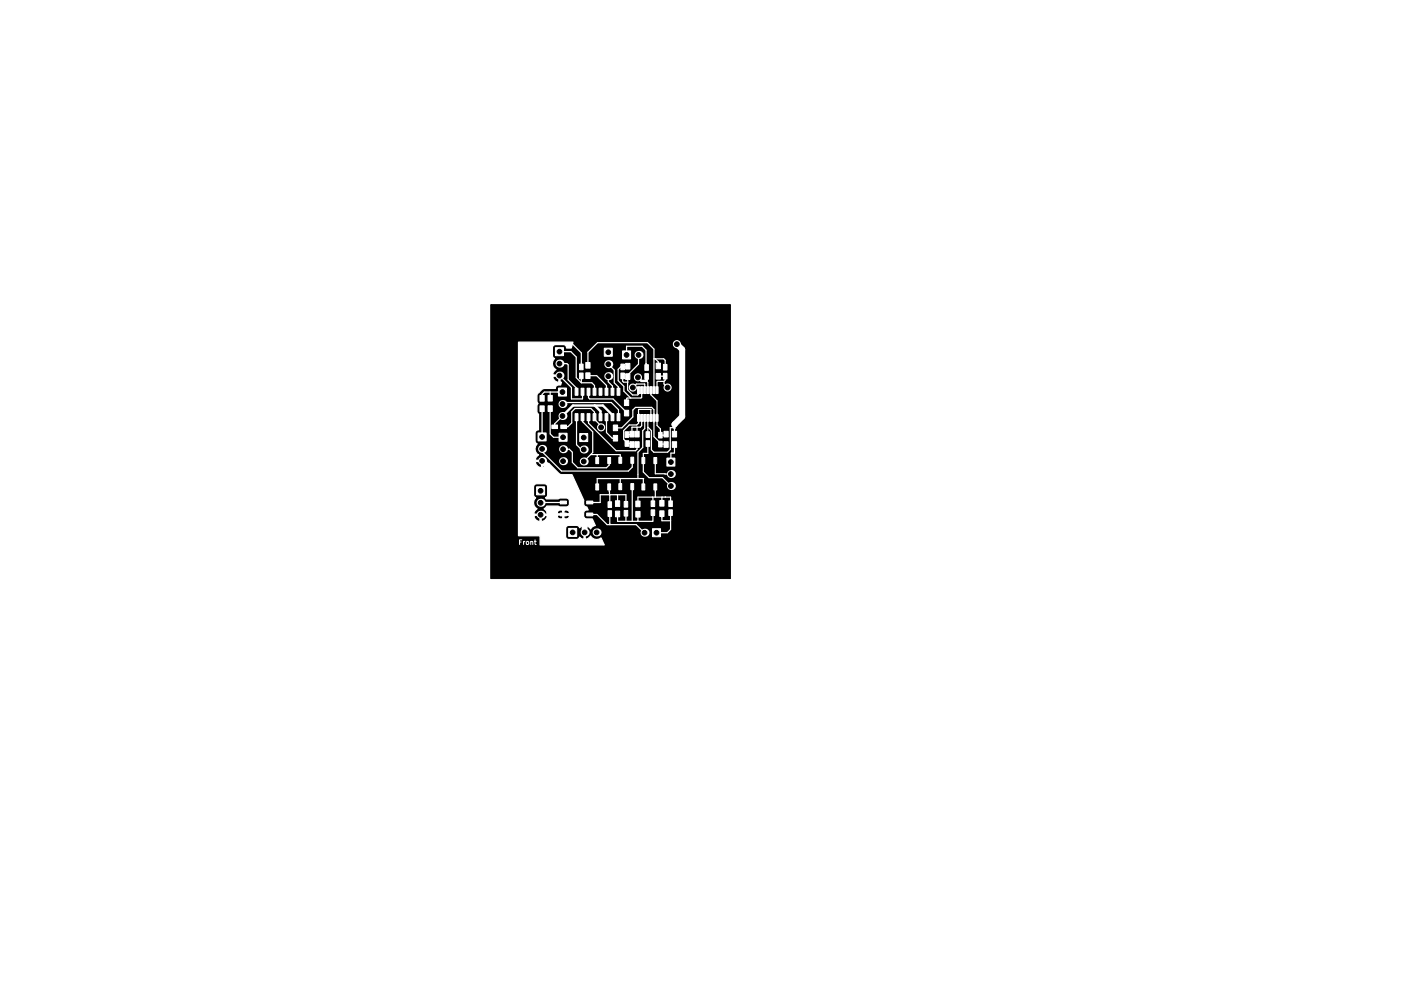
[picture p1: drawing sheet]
<svg xmlns="http://www.w3.org/2000/svg" width="297mm" height="210mm" viewBox="0 0 297 210" stroke-linecap="round" stroke-linejoin="round" font-family="sans-serif">
<path d="M104 64.6h50.9v58.1h-50.9z" fill="#000" stroke="#000" stroke-width=".21"/>
<path d="M110.2 115h.3M110.6 114.5h-.4v1M111 114.9v.6M111.3 114.9l-.3 .2M111.6 115h.5l-.1 .5-.4-.1zM112.5 115l.4-.1 .1 .6M112.5 114.9v.6M113.3 114.9h.4M113.4 114.5v.9l.3 .1" fill="none" stroke="#fff" stroke-width=".21"/>
<g fill="#fff" stroke="#fff" stroke-width=".21">
<path d="M128.9 106.5h.8v1.2h-.8z"/>
<path d="M128.9 108.4h.8v1.2h-.8z"/>
<path d="M132.3 106.4h.8v1.2h-.8z"/>
<path d="M132.3 108.3h.8v1.2h-.8z"/>
<path d="M138.1 108.2h.7v1.2h-.7z"/>
<path d="M138.1 106.3h.7v1.2h-.7z"/>
<path d="M141.8 106.3h.8v1.2h-.8z"/>
<path d="M141.8 108.2h.8v1.2h-.8z"/>
<path d="M138.3 112.2h1.7v1.7h-1.7z"/>
</g>
<circle cx="136.7" cy="113" r=".85" fill="#fff"/>
<path d="M113.8 103.3h1.7v1.7h-1.7z" fill="#fff" stroke="#fff" stroke-width=".21"/>
<g fill="#fff">
<circle cx="114.6" cy="106.7" r=".85"/>
<circle cx="114.6" cy="109.2" r=".85"/>
</g>
<path d="M122.9 92h1.7v1.7h-1.7z" fill="#fff" stroke="#fff" stroke-width=".21"/>
<g fill="#fff">
<circle cx="123.8" cy="95.4" r=".85"/>
<circle cx="123.8" cy="97.9" r=".85"/>
</g>
<path d="M117.8 73.8h1.7v1.7h-1.7z" fill="#fff" stroke="#fff" stroke-width=".21"/>
<g fill="#fff">
<circle cx="118.6" cy="77.1" r=".85"/>
<circle cx="118.6" cy="79.7" r=".85"/>
</g>
<path d="M114.1 91.9h1.7v1.7h-1.7z" fill="#fff" stroke="#fff" stroke-width=".21"/>
<g fill="#fff">
<circle cx="114.9" cy="95.2" r=".85"/>
<circle cx="114.9" cy="97.8" r=".85"/>
</g>
<path d="M141.4 97.2h1.7v1.7h-1.7z" fill="#fff" stroke="#fff" stroke-width=".21"/>
<g fill="#fff">
<circle cx="142.2" cy="100.6" r=".85"/>
<circle cx="142.2" cy="103.1" r=".85"/>
</g>
<path d="M128.1 73.9h1.7v1.7h-1.7z" fill="#fff" stroke="#fff" stroke-width=".21"/>
<g fill="#fff">
<circle cx="129" cy="77.3" r=".85"/>
<circle cx="129" cy="79.8" r=".85"/>
</g>
<path d="M118.5 91.9h1.7v1.7h-1.7z" fill="#fff" stroke="#fff" stroke-width=".21"/>
<g fill="#fff">
<circle cx="119.4" cy="95.3" r=".85"/>
<circle cx="119.4" cy="97.8" r=".85"/>
</g>
<path d="M118.4 82.3h1.7v1.7h-1.7z" fill="#fff" stroke="#fff" stroke-width=".21"/>
<g fill="#fff">
<circle cx="119.3" cy="85.7" r=".85"/>
<circle cx="119.3" cy="88.3" r=".85"/>
</g>
<path d="M120.6 112.1h1.7v1.7h-1.7z" fill="#fff" stroke="#fff" stroke-width=".21"/>
<g fill="#fff">
<circle cx="124" cy="113" r=".85"/>
<circle cx="126.5" cy="113" r=".85"/>
</g>
<path d="M132 74.5h1.7v1.7h-1.7z" fill="#fff" stroke="#fff" stroke-width=".21"/>
<circle cx="135.4" cy="75.3" r=".85" fill="#fff"/>
<g fill="#fff" stroke="#fff" stroke-width=".21">
<path d="M134.6 93.7h.9v1.2h-.9z"/>
<path d="M134.6 91.5h.9v1.2h-.9z"/>
<path d="M133.5 93.7h.9v1.2h-.9z"/>
<path d="M133.5 91.5h.9v1.2h-.9z"/>
<path d="M130.5 108.4h.9v1.2h-.9z"/>
<path d="M130.5 106.2h.9v1.2h-.9z"/>
<path d="M134.8 106.3h.9v1.2h-.9z"/>
<path d="M134.8 108.5h.9v1.2h-.9z"/>
<path d="M139.9 108.4h.9v1.2h-.9z"/>
<path d="M139.9 106.2h.9v1.2h-.9z"/>
<path d="M130 92.4h.9v1.2h-.9z"/>
<path d="M130 90.2h.9v1.2h-.9z"/>
<path d="M140.8 91.5h.9v1.2h-.9z"/>
<path d="M140.8 93.7h.9v1.2h-.9z"/>
<path d="M114.5 86.1h.9v1.2h-.9z"/>
<path d="M114.5 83.9h.9v1.2h-.9z"/>
<path d="M142.6 93.7h.9v1.2h-.9z"/>
<path d="M142.6 91.5h.9v1.2h-.9z"/>
<path d="M124.2 79.1h.9v1.2h-.9z"/>
<path d="M124.2 76.9h.9v1.2h-.9z"/>
<path d="M139.1 79.2h.9v1.2h-.9z"/>
<path d="M139.1 77h.9v1.2h-.9z"/>
<path d="M116.2 86.1h.9v1.2h-.9z"/>
<path d="M116.2 83.9h.9v1.2h-.9z"/>
<path d="M132.4 87h.9v1.2h-.9z"/>
<path d="M132.4 84.8h.9v1.2h-.9z"/>
<path d="M132.6 79.3h.9v1.2h-.9z"/>
<path d="M132.6 77.1h.9v1.2h-.9z"/>
<path d="M121.9 87.8h.6v1.5h-.6z"/>
<path d="M123.2 87.8h.6v1.5h-.6z"/>
<path d="M124.5 87.8h.6v1.5h-.6z"/>
<path d="M125.7 87.8h.6v1.5h-.6z"/>
<path d="M127 87.8h.6v1.5h-.6z"/>
<path d="M128.3 87.8h.6v1.5h-.6z"/>
<path d="M129.6 87.8h.6v1.5h-.6z"/>
<path d="M130.8 87.8h.6v1.5h-.6z"/>
<path d="M130.8 82.4h.6v1.5h-.6z"/>
<path d="M129.6 82.4h.6v1.5h-.6z"/>
<path d="M128.3 82.4h.6v1.5h-.6z"/>
<path d="M127 82.4h.6v1.5h-.6z"/>
<path d="M125.7 82.4h.6v1.5h-.6z"/>
<path d="M124.5 82.4h.6v1.5h-.6z"/>
<path d="M123.2 82.4h.6v1.5h-.6z"/>
<path d="M121.9 82.4h.6v1.5h-.6z"/>
<path d="M135.2 87.9h.4v1.5h-.4z"/>
<path d="M135.8 87.9h.5v1.5h-.5z"/>
<path d="M136.5 87.9h.4v1.5h-.4z"/>
<path d="M137.1 87.9h.5v1.5h-.5z"/>
<path d="M137.8 87.9h.4v1.5h-.4z"/>
<path d="M138.4 87.9h.5v1.5h-.5z"/>
<path d="M139.1 87.9h.4v1.5h-.4z"/>
<path d="M139.1 82h.4v1.5h-.4z"/>
<path d="M138.4 82h.5v1.5h-.5z"/>
<path d="M137.8 82h.4v1.5h-.4z"/>
<path d="M137.1 82h.5v1.5h-.5z"/>
<path d="M136.5 82h.4v1.5h-.4z"/>
<path d="M135.8 82h.5v1.5h-.5z"/>
<path d="M135.2 82h.4v1.5h-.4z"/>
<path d="M124.4 106.3h1.3v.6h-1.3z"/>
<path d="M124.4 108.9h1.3v.6h-1.3z"/>
<path d="M118.8 108.9h1.3v.6h-1.3z"/>
<path d="M118.8 106.3h1.3v.6h-1.3z"/>
<path d="M133.7 102.6h.6v1.3h-.6z"/>
<path d="M131.2 102.6h.6v1.3h-.6z"/>
<path d="M131.2 97h.6v1.3h-.6z"/>
<path d="M133.7 97h.6v1.3h-.6z"/>
<path d="M138.6 102.7h.6v1.3h-.6z"/>
<path d="M136.1 102.7h.6v1.3h-.6z"/>
<path d="M136.1 97.1h.6v1.3h-.6z"/>
<path d="M138.6 97.1h.6v1.3h-.6z"/>
<path d="M128.9 102.7h.6v1.3h-.6z"/>
<path d="M126.3 102.7h.6v1.3h-.6z"/>
<path d="M126.3 97.1h.6v1.3h-.6z"/>
<path d="M128.9 97.1h.6v1.3h-.6z"/>
<path d="M122.9 79.1h.7v1.2h-.7z"/>
<path d="M122.9 77.2h.7v1.2h-.7z"/>
<path d="M117 90.2h1.2v.7h-1.2z"/>
<path d="M118.9 90.2h1.2v.7h-1.2z"/>
<path d="M137 91.6h.7v1.2h-.7z"/>
<path d="M137 93.5h.7v1.2h-.7z"/>
<path d="M136.7 77.4h.8v1.2h-.8z"/>
<path d="M136.7 79.3h.8v1.2h-.8z"/>
<path d="M132.5 91.6h.8v1.2h-.8z"/>
<path d="M132.5 93.5h.8v1.2h-.8z"/>
<path d="M139.6 93.6h.8v1.2h-.8z"/>
<path d="M139.6 91.7h.8v1.2h-.8z"/>
<path d="M140.7 77.3h.7v1.2h-.7z"/>
<path d="M140.7 79.2h.7v1.2h-.7z"/>
<path d="M131.6 77.2h.8v1.2h-.8z"/>
<path d="M131.6 79.1h.8v1.2h-.8z"/>
<circle cx="143.5" cy="73" r=".75"/>
<circle cx="127.4" cy="90.7" r=".75"/>
<circle cx="135.3" cy="80.1" r=".75"/>
<circle cx="134.2" cy="82.2" r=".75"/>
<circle cx="141.5" cy="82.2" r=".75"/>
</g>
<g fill="none" stroke="#fff" stroke-width=".25">
<path d="M118.6 74.6h2.4l1.2 1.1v4.4l1.1 1.1M118.6 77.1h1.6l.3 .3v3.2l1.7 1.8v.7M123.3 77.8v-2.9l-2-2h-3.6l-1.4 1.3v4.6l.9 .9h1.4l2.6 2.5v2.4h2.2l.1-1.5M123.3 79.7v1.5M124.7 79.7h1.8l2.1 2.1v1.3M124.7 77.5v-2.8l2-2h10.6l1.4 1.4v8.6M129 79.8v1.2l.9 .9v1.2M129 77.3l1.2 1.2v2.7l.9 .9v1M132 79.7v1.2l.2 .2h.9M132.8 75.3v-1.8h3.3l.9 .8v3.4M133.1 77.7l-.2 .1h-1.3l-.5 .6v2.4l1.2 1.2v1l1.4 1.4M135.4 75.3v2l-2.3 2.3v1.5"/>
<path d="M137 77.1l.1 .2v.7M138.7 76.1h2l.3 .3v1.5M138.9 76.1l.7 .7v.8M139.6 79.8h1.4v.9l-.2 .2M114.9 86.7v6M115.1 95.3v.6l4 4h14.1l.8-.8v-1.4M116.6 83.2v1.3M116.6 86.7v5.4l.7 .7h2.1M119.3 88.3l-1.7 1.6v.6M119.3 83.2h-3.9l-.5 .5v.8M119.3 85.7l.3-.3h10l1.5 1.5v1.6M119.4 95.3h1.3l.6 .6v2.2l1.2 1.1h6.1l.6-.5v-1"/>
<path d="M119.5 90.5h.9l.8-.8v-2.3l.7-.7h3.4l.7 .7v1.6l1.4 1.4v.3M122.2 88.1v6.3l1.1 1h.5M123.3 81.2h2.2l.5 .6v1.3M123.5 88.5v1l2.2 2.1v4.4l-1.9 1.9M124.8 83.1v1.3l.2 .2h5l2.8 3M124.8 88.5v1.3l5.8 5.8h4.1l.4-.3v-1M125.2 96.5h6.2l.1 1.2M126.7 96.5l-.1 1.2M128.6 88.5v3.3l1.2 1.2h.7M130.5 90.8h1.3l2.4-2.4v-1.4l.5-.6h3.5l.5 .5v5.7l1.3 1.4v.2l1.2 .1M133.1 81.1v1.6l1 1.1h1.1l.2-.2v-.8M134 90.7v1.4l-1.1 .1"/>
<path d="M134 90.6v.1M134.2 82.2l.7-.7h1.8v1.3M135.1 90.6v1.5M135.4 87.7h.1M136.1 82.8v1.5l-.2 .1h-2.9l-.2 .2v.8M136.1 88.7v1.6l-.4 .3h-1.7M136.7 88.7v2.2l-.4 .5v3.5l-1 1v5.6M137 80.8l.4 .3v1.7M137.4 94.1v2.1h-1v3.9l1.2 1.2h2.9l1.7 1.8M137.4 88.7v3.5M137.4 90.7l.7 .7v4l.5 .5h2.9l.6-.5v-4.7h.8l.1 .2v1.2M138 88.7v-1.8h-2.6v2.9l-.4 .4h-1.6l-1.2 1.2v1.8l.7 .7v.2h.9l.2 .2"/>
<path d="M138 82.8v.9l1.3 1.3v5.3l.7 .7v1.3h1l.2-.2M138.9 97.7v2.8l3.3 .1M140.8 80.9h-1.4l-.1 .1v1.8M140.8 80.9v.6l.7 .7M143 94.3v1.8h-.8v1.9M119.4 106.6l-4.8 .1M119.4 109.2h-4.8M125 109.2h1.6l2.1 2.1h6.2l1.7 1.7M126.6 103.3v-1.8h9.9l-.1 1.8M129.2 103.3v1.7M129.2 105h-1.9v1.6h-2.3M129.2 105h.1"/>
<path d="M129.3 109v2.3M130.9 105v1.8M131.5 101.5v1.8M132.7 107v-2h-3.4v2.1M132.7 108.9v1.7M134 103.3v7.3M135.3 109.1v1.4l-.2 .1M138.3 105.5l.1 .1v1.3M138.4 108.8v1.8h-7.5v-1.6M138.9 103.3v2.2M140.3 109v1.5h1.9M140.4 105.5l-.1 1.3"/>
<path d="M141.1 105.4l-.1 .1M142.2 106.9v-1.4h-6.9v1.4M142.2 108.8v3.5l-.7 .7h-2.3"/>
</g>
<path d="M137.1 79.9l-.1 .9h-1l-.7-.7M119.3 88.3l2.2-2.3h6.3l2.1 2.1v.4M126.1 86l1.2 1.3v1.2M143 90.1v.8M119.4 109.2h3" fill="none" stroke="#fff" stroke-width=".51"/>
<path d="M143.5 73l1.1 1.2v14.2l-1.6 1.7M114.9 97.8l7.5 7.4v4l1.6 1.5v2.3" fill="none" stroke="#fff" stroke-width="1.3"/>
<g fill="#fff" stroke="#fff" stroke-width=".25">
<path d="M109.9 72.6h11.6l-.4 1.3-1-.1a.65 .65 0 0 0-.6-.7h-1.7a.65 .65 0 0 0-.7 .7l.1 1.9 .4 .4a1.45 1.45 0 0 0 .3 2.3l-.6 .5-.1 .4 .1 .3h1.5l-.1 1.4 .3 .1-.1 .6a.87 .87 0 0 0-1.1 .4v.3h-2.4a1.7 1.7 0 0 0-1.1 .9l-.3 .2a2.31 2.31 0 0 0-.1 1.9l.1 .3a2.31 2.31 0 0 0-.1 1.9l.3 .3-.1 3.3a.65 .65 0 0 0-.7 .7l.1 1.9 .4 .4a1.45 1.45 0 0 0 .3 2.3l-.5 .5-.2 .4 .1 .3h1.5v1.4a1.07 1.07 0 0 0 1.2-.8l2.5 2.3 2.5 .1 2.5 5.4-.1 .8a.65 .65 0 0 0 .7 .7l.3 .6a.75 .75 0 0 0-1 .7v.6a.65 .65 0 0 0 .7 .6h1.2l.6 1.4-.8 .4-.2 .3-.5-.5-.4-.2-.2 .1v2.7l.2 .1 .4-.2 .5-.5a1.42 1.42 0 0 0 2.2 .4l.7 1.5h-13.6v-1.9h-4.6v-1.6h10v1.7a.65 .65 0 0 0 .7 .7l1.9-.1 .4-.4 .7 .4 .2-.1v-2.7l-.2-.1-.7 .5-.4-.5h-1.9a.65 .65 0 0 0-.7 .6h-10v-2.5h3.3a1.12 1.12 0 0 0 1.3 .9v-1.2h.2v1.2a1.03 1.03 0 0 0 1.3-1.1h2.2v.4l.5 .3h.5l.1-.2v-.6h.3v.6l.1 .2 .7-.1 .3-.4-.1-.3h-2.3l-.1 .1-4.9-.1-.1 .3h-3.3v-2.9h3.2l.1 .5 .7 .8-.6 .4-.1 .5 .1 .2h2.6l.1-.4h2.2l.1 .3h1v-.6h.3v.6h1l.1-.1-.1-.4-.4-.3h-.5l-.1 .2-.9-.2-.5 .5h-2.2l-.6-.7 .5-.6h2.4l.5 .2h1.3a.65 .65 0 0 0 .6-.7v-.6a.65 .65 0 0 0-.6-.6h-1.3l-.5 .1h-2.5l-.1-.2 .4-.4v-1.9a.65 .65 0 0 0-.6-.7h-1.7a.65 .65 0 0 0-.7 .7l.1 1.9 .4 .4-.4 .5-.1 .6h-3.2v-8.6h3.6a1.12 1.12 0 0 0 1.3 1v-1.2h-1.2l-.1 .2h-3.6v-18.1h7.3a1.12 1.12 0 0 0 1.3 1v-1.2h-1.2l-.1 .2h-7.3z"/>
<path d="M119.2 97.7h.3v.3h-.2z"/>
</g>
<g fill="#000" stroke="#000" stroke-width=".21">
<circle cx="118.6" cy="74.6" r=".5"/>
<circle cx="118.6" cy="77.1" r=".5"/>
<circle cx="118.6" cy="79.7" r=".5"/>
<circle cx="129" cy="79.8" r=".5"/>
<circle cx="129" cy="74.7" r=".5"/>
<circle cx="129" cy="77.3" r=".5"/>
<circle cx="132.8" cy="75.3" r=".5"/>
<circle cx="135.4" cy="75.3" r=".5"/>
<circle cx="143.5" cy="73" r=".5"/>
<circle cx="114.9" cy="92.7" r=".5"/>
<circle cx="114.9" cy="97.8" r=".5"/>
<circle cx="114.9" cy="95.2" r=".5"/>
<circle cx="119.3" cy="83.2" r=".5"/>
<circle cx="119.3" cy="85.7" r=".5"/>
<circle cx="119.3" cy="88.3" r=".5"/>
<circle cx="119.4" cy="97.8" r=".5"/>
<circle cx="119.4" cy="92.8" r=".5"/>
<circle cx="119.4" cy="95.3" r=".5"/>
<circle cx="123.8" cy="92.8" r=".5"/>
<circle cx="123.8" cy="95.4" r=".5"/>
<circle cx="123.8" cy="97.9" r=".5"/>
<circle cx="127.4" cy="90.7" r=".5"/>
<circle cx="134.2" cy="82.2" r=".5"/>
<circle cx="135.3" cy="80.1" r=".5"/>
<circle cx="141.5" cy="82.2" r=".5"/>
<circle cx="142.2" cy="98" r=".5"/>
<circle cx="114.6" cy="104.1" r=".5"/>
<circle cx="114.6" cy="106.7" r=".5"/>
<circle cx="114.6" cy="109.2" r=".5"/>
<circle cx="121.4" cy="113" r=".5"/>
<circle cx="124" cy="113" r=".5"/>
<circle cx="126.5" cy="113" r=".5"/>
<circle cx="136.7" cy="113" r=".5"/>
<circle cx="139.2" cy="113" r=".5"/>
<circle cx="142.2" cy="103.1" r=".5"/>
<circle cx="142.2" cy="100.6" r=".5"/>
</g>
</svg>
